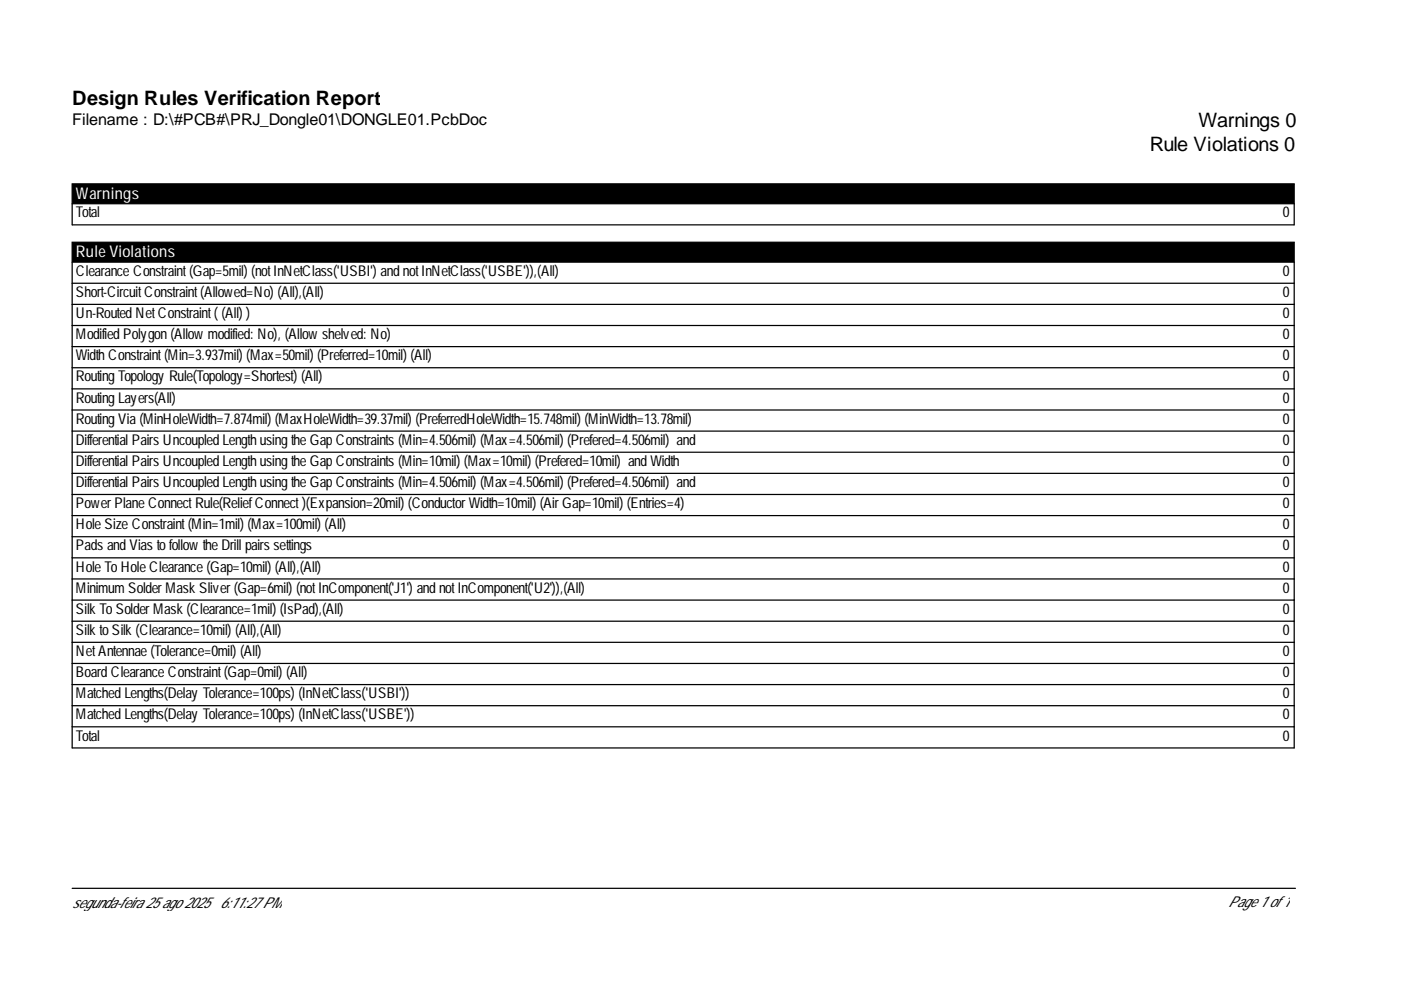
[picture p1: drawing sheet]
<svg xmlns="http://www.w3.org/2000/svg" width="297mm" height="210mm" viewBox="0 0 297 210" stroke-linecap="round" stroke-linejoin="round" font-family="sans-serif">
<defs><g id="words">
<g font-size="4.2">
<text x="15.3" y="22.2">Design Rules Verification Report</text>
<text x="254.1" y="27">Warnings 0</text>
<text x="243.8" y="32">Rule Violations 0</text>
</g>
<text font-size="3.4" x="15.3" y="26.5">Filename : D:\#PCB#\PRJ_Dongle01\DONGLE01.PcbDoc</text>
<g font-size="3.4" fill="#fff">
<text x="16.1" y="42.2">Warnings</text>
<text x="16.1" y="54.6">Rule Violations</text>
</g>
<g font-size="3.2">
<text x="16.1" y="46.1">Total</text>
<text x="272" y="46.1">0</text>
<text x="16.1" y="58.5">ClearanceConstraint(Gap=5mil) (notInNetClass('USBI') andnotInNetClass('USBE')),(All)</text>
<text x="272" y="58.5">0</text>
<text x="16.1" y="63">Short-CircuitConstraint(Allowed=No) (All),(All)</text>
<text x="272" y="63">0</text>
<text x="16.1" y="67.5">Un-RoutedNetConstraint((All) )</text>
<text x="16.1" y="71.9">ModifiedPolygon(Allowmodified: No), (Allowshelved: No)</text>
<text x="272" y="67.5">0</text>
<text x="272" y="71.9">0</text>
<text x="16.1" y="76.4">WidthConstraint(Min=3.937mil) (Max=50mil) (Preferred=10mil) (All)</text>
<text x="272" y="76.4">0</text>
<text x="16.1" y="80.9">RoutingTopology Rule(Topology=Shortest) (All)</text>
<text x="272" y="80.9">0</text>
<text x="16.1" y="85.4">RoutingLayers(All)</text>
<text x="16.1" y="89.8">RoutingVia (MinHoleWidth=7.874mil) (MaxHoleWidth=39.37mil) (PreferredHoleWidth=15.748mil) (MinWidth=13.78mil)</text>
<text x="272" y="85.4">0</text>
<text x="272" y="89.8">0</text>
<text x="16.1" y="94.3">Differential Pairs UncoupledLengthusingtheGapConstraints (Min=4.506mil) (Max=4.506mil) (Prefered=4.506mil) and</text>
<text x="272" y="94.3">0</text>
<text x="16.1" y="98.8">Differential Pairs UncoupledLengthusingtheGapConstraints (Min=10mil) (Max=10mil) (Prefered=10mil) andWidth</text>
<text x="272" y="98.8">0</text>
<text x="16.1" y="103.3">Differential Pairs UncoupledLengthusingtheGapConstraints (Min=4.506mil) (Max=4.506mil) (Prefered=4.506mil) and</text>
<text x="16.1" y="107.8">PowerPlaneConnectRule(ReliefConnect)(Expansion=20mil) (ConductorWidth=10mil) (AirGap=10mil) (Entries=4)</text>
<text x="272" y="103.3">0</text>
<text x="272" y="107.8">0</text>
<text x="16.1" y="112.2">HoleSizeConstraint(Min=1mil) (Max=100mil) (All)</text>
<text x="272" y="112.2">0</text>
<text x="16.1" y="116.7">Pads andVias tofollowtheDrill pairs settings</text>
<text x="272" y="116.7">0</text>
<text x="16.1" y="121.2">HoleToHoleClearance(Gap=10mil) (All),(All)</text>
<text x="16.1" y="125.7">MinimumSolderMaskSliver(Gap=6mil) (notInComponent('J1') andnotInComponent('U2')),(All)</text>
<text x="272" y="121.2">0</text>
<text x="272" y="125.7">0</text>
<text x="16.1" y="130.1">SilkToSolderMask(Clearance=1mil) (IsPad),(All)</text>
<text x="272" y="130.1">0</text>
<text x="16.1" y="134.6">SilktoSilk(Clearance=10mil) (All),(All)</text>
<text x="272" y="134.6">0</text>
<text x="16.1" y="139.1">NetAntennae(Tolerance=0mil) (All)</text>
<text x="16.1" y="143.6">BoardClearanceConstraint(Gap=0mil) (All)</text>
<text x="272" y="139.1">0</text>
<text x="272" y="143.6">0</text>
<text x="16.1" y="148.1">MatchedLengths(Delay Tolerance=100ps) (InNetClass('USBI'))</text>
<text x="272" y="148.1">0</text>
<text x="16.1" y="152.5">MatchedLengths(Delay Tolerance=100ps) (InNetClass('USBE'))</text>
<text x="272" y="152.5">0</text>
<text x="16.1" y="157">Total</text>
<text x="272" y="157">0</text>
<text x="15.3" y="192.6">segunda-feira 25ago2025</text>
<text x="46.7" y="192.6">6:11:27PM</text>
<text x="260.4" y="192.3">Page1 of1</text>
</g>
</g></defs>
<path d="M15.3 39h259.1v4.2h-259.1zM15.3 51.4h259.1v4.2h-259.1z" fill="#000" stroke="#000" stroke-width=".26"/>
<g fill="none" stroke="#000" stroke-width=".26">
<path d="M15.3 43.2v4.5h259.1v-4.5M15.3 55.6v103h259.1v-103M15.3 60.1h259.1M15.3 64.5h259.1M15.3 69h259.1M15.3 73.5h259.1M15.3 78h259.1M15.3 82.4h259.1M15.3 86.9h259.1M15.3 91.4h259.1M15.3 95.9h259.1M15.3 100.4h259.1"/>
<path d="M15.3 104.8h259.1M15.3 109.3h259.1M15.3 113.8h259.1M15.3 118.3h259.1M15.3 122.8h259.1M15.3 127.2h259.1M15.3 131.7h259.1M15.3 136.2h259.1M15.3 140.7h259.1M15.3 145.1h259.1M15.3 149.6h259.1M15.3 154.1h259.1"/>
<path d="M15.3 188.3h259.4"/>
</g>
<use href="#words"/>
</svg>
